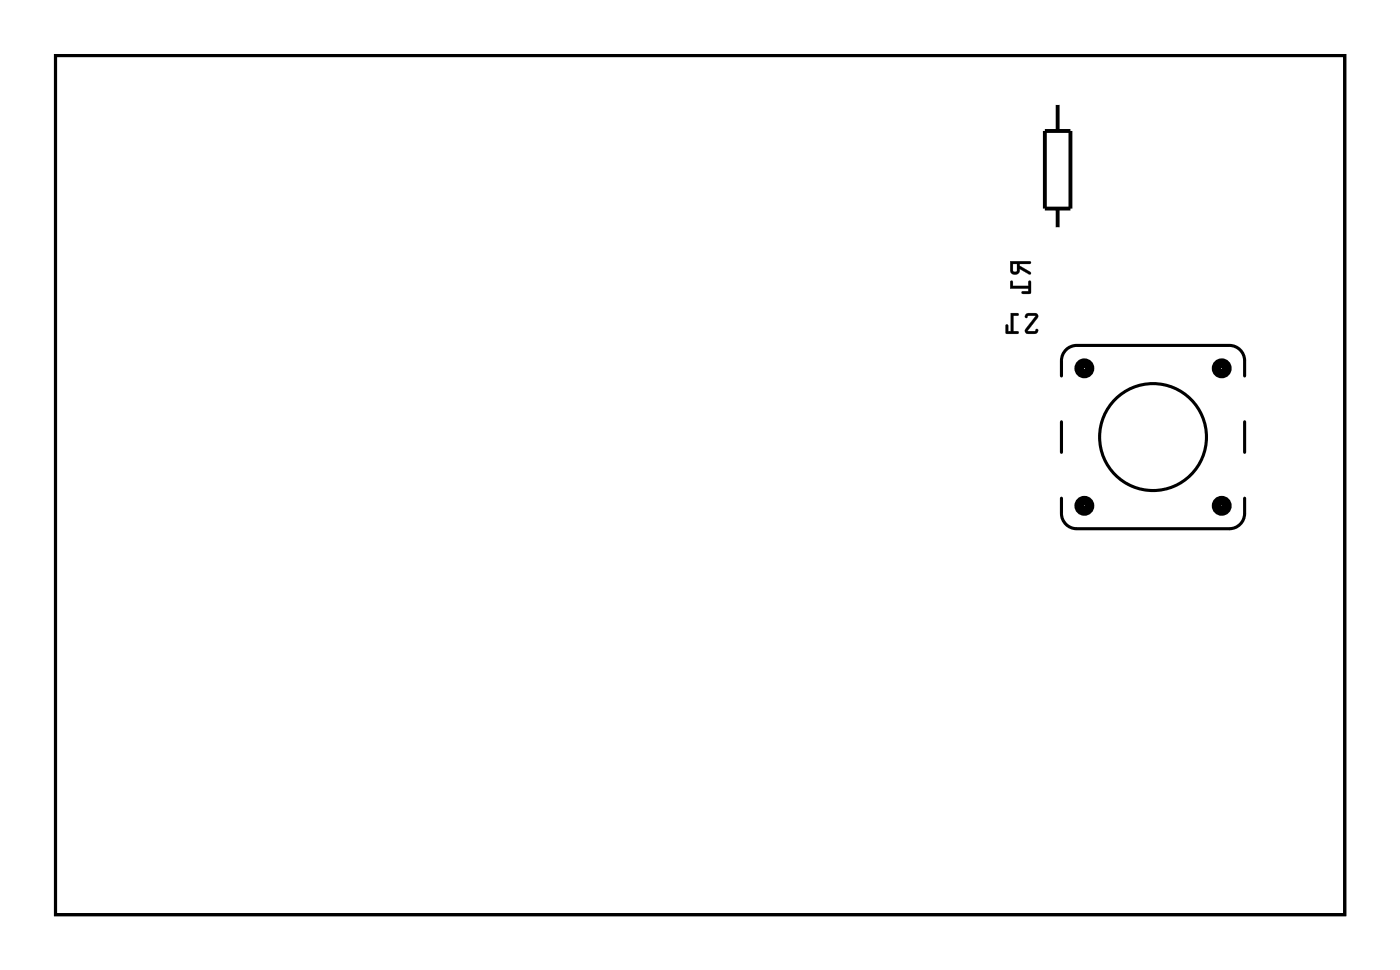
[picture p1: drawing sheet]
<svg xmlns="http://www.w3.org/2000/svg" width="92mm" height="63mm" viewBox="0 0 92 63" stroke-linecap="round" stroke-linejoin="round" font-family="sans-serif">
<g fill="none" stroke="#000" stroke-width=".2">
<path d="M3.6 3.6h84.5v56.3h-84.5zM69.5 24.6v-1a1 1 0 0 1 1-1h10a1 1 0 0 1 1 1v1M69.5 32.6v1a1 1 0 0 0 1 1h10a1 1 0 0 0 1-1v-1M69.5 27.6v2M81.5 27.6v2"/>
<circle cx="75.5" cy="28.6" r="3.5"/>
</g>
<g fill="#000">
<path d="M66.2 17.1v.6a.31 .31 0 0 0 .3 .3 .31 .31 0 0 0 .3-.4l.7 .4v-.2l-.7-.4v-.1h.7v-.1zM66.4 17.3h.2v.5l-.2-.1zM66.2 18.4v.5h1.2v.2h-.4l-.1 .1h.6v-.8h-.1v.3h-1v-.3z"/>
<path d="M66.2 17.1v.6a.32 .32 0 0 0 .3 .3 .32 .32 0 0 0 .3-.4l.6 .4a.1 .1 0 0 0 .1-.1 .1 .1 0 0 0 0-.1l-.7-.4v-.1h.7a.1 .1 0 0 0 .1-.1 .1 .1 0 0 0-.1-.1zM66.2 17.1l1.3 .1v.1h-.7v.1l.7 .4v.2l-.7-.4a.31 .31 0 0 1-.2 .4 .31 .31 0 0 1-.4-.3zM66.4 17.3h.2v.5l-.2-.1zM66.4 17.3v.4l.2 .1v-.5zM66.2 18.4v.5h1.2v.2h-.4a.1 .1 0 0 0-.1 .1 .1 .1 0 0 0 .1 .1l.5-.1 .1-.7a.1 .1 0 0 0-.1-.1 .1 .1 0 0 0-.1 .1v.2h-1v-.3zM66.2 18.4h.1l.1 .3h1v-.3h.1v.8h-.6l.1-.1h.4v-.2h-1.2z"/>
<path d="M3.6 3.6v56.3h84.5v-56.3zM3.6 3.6h84.5v56.3h-84.5z"/>
<path d="M67.2 20.6l-.1 .1 .1 .1 .2-.1h.4l-.6 .8v.2l.1 .2 .6-.1 .1-.1v-.2l-.2 .2h-.5l.7-.9v-.2l-.2-.1zM66.2 20.5v1.2h-.1l-.1-.4-.1-.1v.6l.8 .1v-.2h-.3v-1h.3v-.1z"/>
<path d="M67.2 20.6l-.1 .1a.13 .13 0 0 0 .2 .1 .13 .13 0 0 0 .1-.1h.4l-.6 .8a.21 .21 0 0 0 0 .3 .21 .21 0 0 0 .1 .1l.6-.1 .1-.2a.13 .13 0 0 0-.1-.1 .13 .13 0 0 0-.1 .2h-.5l.7-.9a.21 .21 0 0 0-.2-.3zM67.2 20.6l.6-.1a.2 .2 0 0 1 .2 .3l-.7 .9h.5l.2-.2-.1 .3h-.6l-.1-.2 .6-.9h-.4l-.2 .1zM66.2 20.5v1.2h-.1v-.4a.1 .1 0 0 0-.1-.1 .1 .1 0 0 0-.1 .1v.5l.8 .1a.1 .1 0 0 0 .1-.1 .1 .1 0 0 0-.1-.1h-.3v-1h.3a.1 .1 0 0 0 .1-.1 .1 .1 0 0 0-.1-.1zM66.2 20.5l.5 .1v.1h-.3v1h.3v.1h-.8v-.5h.1v.4h.2z"/>
</g>
<path d="M68.5 8.6h1.6v5.1h-1.6zM69.3 6.7v1.9M69.3 13.7v1.3" fill="none" stroke="#000" stroke-width=".25"/>
<g fill="none" stroke="#000" stroke-width=".7" stroke-linecap="butt">
<circle cx="71" cy="33.1" r=".3"/>
<circle cx="71" cy="24.1" r=".3"/>
<circle cx="80" cy="33.1" r=".3"/>
<circle cx="80" cy="24.1" r=".3"/>
</g>
<circle cx="69.3" cy="5.8" r=".7" fill="#fff"/>
<circle cx="69.3" cy="5.8" r=".7" fill="none" stroke="#fff" stroke-width=".76" stroke-linecap="butt"/>
<circle cx="69.3" cy="16" r=".7" fill="#fff"/>
<circle cx="69.3" cy="16" r=".7" fill="none" stroke="#fff" stroke-width=".76" stroke-linecap="butt"/>
<circle cx="81.8" cy="26.1" r=".84" fill="#fff"/>
<circle cx="81.8" cy="26.1" r=".84" fill="none" stroke="#fff" stroke-width=".73" stroke-linecap="butt"/>
<circle cx="81.8" cy="31.1" r=".84" fill="#fff"/>
<circle cx="81.8" cy="31.1" r=".84" fill="none" stroke="#fff" stroke-width=".73" stroke-linecap="butt"/>
<circle cx="69.3" cy="31.1" r=".84" fill="#fff"/>
<circle cx="69.3" cy="31.1" r=".84" fill="none" stroke="#fff" stroke-width=".73" stroke-linecap="butt"/>
<circle cx="69.3" cy="26.1" r=".84" fill="#fff"/>
<circle cx="69.3" cy="26.1" r=".84" fill="none" stroke="#fff" stroke-width=".73" stroke-linecap="butt"/>
<circle cx="81.8" cy="26.1" r=".84" fill="#fff"/>
<circle cx="81.8" cy="26.1" r=".84" fill="none" stroke="#fff" stroke-width=".73" stroke-linecap="butt"/>
<circle cx="81.8" cy="31.1" r=".84" fill="#fff"/>
<circle cx="81.8" cy="31.1" r=".84" fill="none" stroke="#fff" stroke-width=".73" stroke-linecap="butt"/>
<circle cx="69.3" cy="31.1" r=".84" fill="#fff"/>
<circle cx="69.3" cy="31.1" r=".84" fill="none" stroke="#fff" stroke-width=".73" stroke-linecap="butt"/>
<circle cx="69.3" cy="26.1" r=".84" fill="#fff"/>
<circle cx="69.3" cy="26.1" r=".84" fill="none" stroke="#fff" stroke-width=".73" stroke-linecap="butt"/>
</svg>
